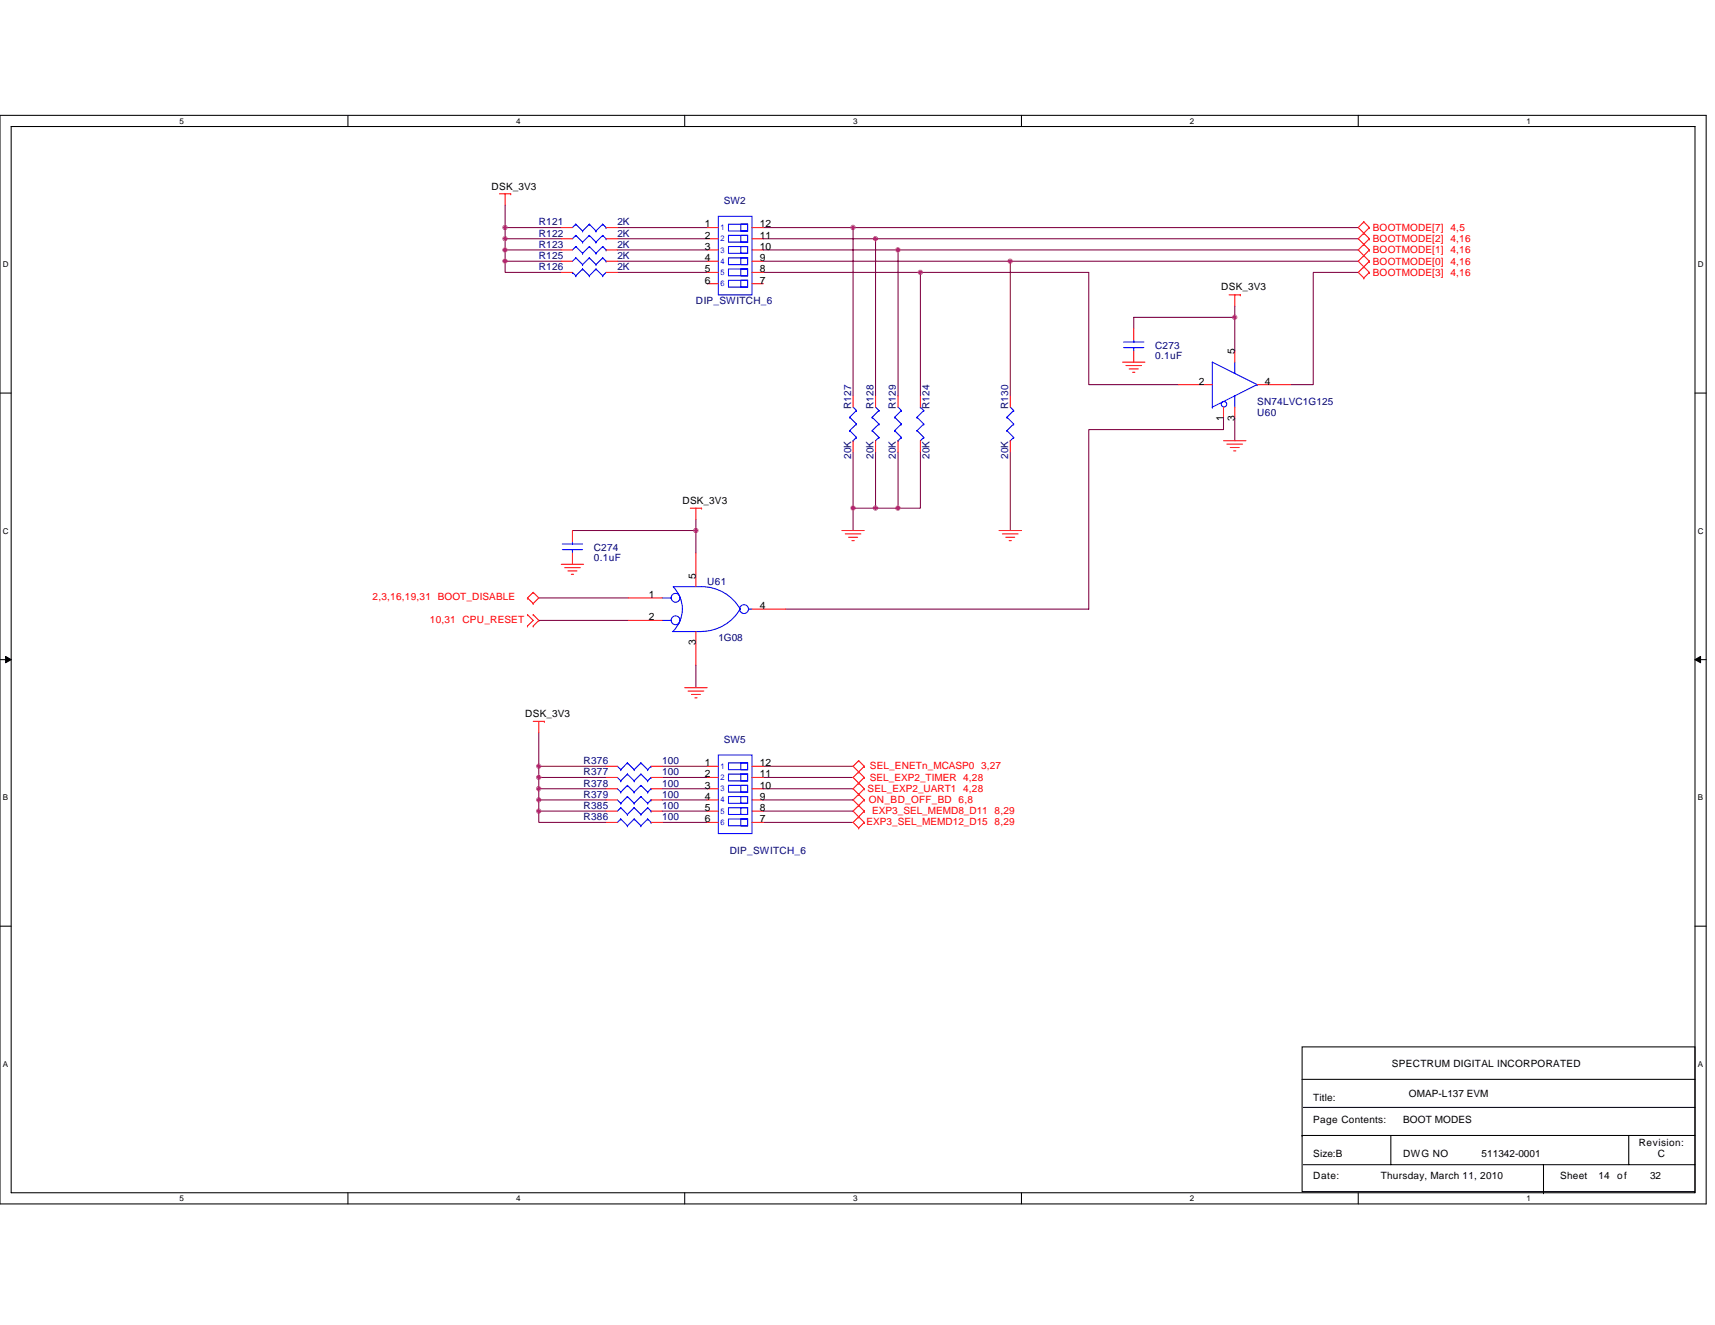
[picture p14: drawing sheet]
<svg xmlns="http://www.w3.org/2000/svg" width="279mm" height="216mm" viewBox="0 0 279 216" stroke-linecap="round" stroke-linejoin="round" font-family="sans-serif">
<defs><g id="words">
<g font-size="1.7">
<text x="114.8" y="37.1">1</text>
<text x="114.8" y="38.9">2</text>
<text x="114.8" y="40.7">3</text>
<text x="123.8" y="40.7">10</text>
<text x="123.8" y="37.1">12</text>
<text x="123.8" y="38.9">11</text>
<text x="114.8" y="42.5">4</text>
<text x="114.8" y="44.4">5</text>
<text x="114.8" y="46.2">6</text>
<text x="123.8" y="46.2">7</text>
<text x="123.8" y="44.4">8</text>
<text x="123.8" y="42.5">9</text>
<text x="201.1" y="57.7" transform="rotate(-90 201.1 57.7)">5</text>
<text x="195.3" y="62.7">2</text>
<text x="206.1" y="62.7">4</text>
<text x="199.3" y="68.5" transform="rotate(-90 199.3 68.5)">1</text>
<text x="201.1" y="68.5" transform="rotate(-90 201.1 68.5)">3</text>
<text x="113.3" y="94.3" transform="rotate(-90 113.3 94.3)">5</text>
<text x="105.7" y="97.4">1</text>
<text x="105.7" y="101.1">2</text>
<text x="123.8" y="99.2">4</text>
<text x="113.3" y="105.1" transform="rotate(-90 113.3 105.1)">3</text>
<text x="114.8" y="124.8">1</text>
<text x="123.8" y="124.8">12</text>
<text x="114.8" y="126.7">2</text>
<text x="114.8" y="128.5">3</text>
<text x="114.8" y="130.3">4</text>
<text x="123.8" y="130.3">9</text>
<text x="123.8" y="128.5">10</text>
<text x="123.8" y="126.7">11</text>
<text x="114.8" y="132.1">5</text>
<text x="114.8" y="134">6</text>
<text x="123.8" y="134">7</text>
<text x="123.8" y="132.1">8</text>
</g>
<g font-size="1.6">
<text x="80.1" y="30.9">DSK_3V3</text>
<text x="199" y="47.3">DSK_3V3</text>
<text x="111.2" y="82.1">DSK_3V3</text>
<text x="85.6" y="116.8">DSK_3V3</text>
<text x="226.8" y="173.9">SPECTRUM DIGITAL INCORPORATED</text>
<text x="214" y="179.4">Title:</text>
<text x="229.5" y="178.8">OMAP-L137 EVM</text>
<text x="214" y="183">Page Contents:</text>
<text x="228.6" y="183">BOOT MODES</text>
<text x="214" y="188.5">Size:B</text>
<text x="228.6" y="188.5">DWG NO</text>
<text x="241.4" y="188.5">511342-0001</text>
<text x="267" y="186.7">Revision:</text>
<text x="270.1" y="188.5">C</text>
<text x="214" y="192.2">Date:</text>
<text x="224.9" y="192.2">Thursday, March 11, 2010</text>
<text x="254.2" y="192.2">Sheet</text>
<text x="260.4" y="192.2">14</text>
<text x="263.5" y="192.2">of</text>
<text x="268.8" y="192.2">32</text>
</g>
<g font-size="1.6" fill="#000080">
<text x="117.9" y="33.3">SW2</text>
<text x="87.8" y="36.7">R121</text>
<text x="87.8" y="38.6">R122</text>
<text x="87.8" y="40.4">R123</text>
<text x="100.6" y="36.7">2K</text>
<text x="100.6" y="38.6">2K</text>
<text x="100.6" y="40.4">2K</text>
<text x="87.8" y="42.2">R125</text>
<text x="87.8" y="44">R126</text>
<text x="100.6" y="42.2">2K</text>
<text x="100.6" y="44">2K</text>
<text x="113.4" y="49.5">DIP_SWITCH_6</text>
<text x="188.2" y="56.9">C273</text>
<text x="188.2" y="58.5">0.1uF</text>
<text x="204.8" y="66">SN74LVC1G125</text>
<text x="138.7" y="66.7" transform="rotate(-90 138.7 66.7)">R127</text>
<text x="142.3" y="66.7" transform="rotate(-90 142.3 66.7)">R128</text>
<text x="146" y="66.7" transform="rotate(-90 146 66.7)">R129</text>
<text x="151.4" y="66.7" transform="rotate(-90 151.4 66.7)">R124</text>
<text x="164.3" y="66.7" transform="rotate(-90 164.3 66.7)">R130</text>
<text x="204.8" y="67.8">U60</text>
<text x="138.7" y="74.7" transform="rotate(-90 138.7 74.7)">20K</text>
<text x="142.3" y="74.7" transform="rotate(-90 142.3 74.7)">20K</text>
<text x="146" y="74.7" transform="rotate(-90 146 74.7)">20K</text>
<text x="151.4" y="74.7" transform="rotate(-90 151.4 74.7)">20K</text>
<text x="164.3" y="74.7" transform="rotate(-90 164.3 74.7)">20K</text>
<text x="96.7" y="89.8">C274</text>
<text x="96.7" y="91.4">0.1uF</text>
<text x="115.2" y="95.2">U61</text>
<text x="117" y="104.4">1G08</text>
<text x="95.1" y="124.5">R376</text>
<text x="107.9" y="124.5">100</text>
<text x="117.9" y="121">SW5</text>
<text x="95.1" y="126.3">R377</text>
<text x="95.1" y="128.2">R378</text>
<text x="95.1" y="130">R379</text>
<text x="95.1" y="131.8">R385</text>
<text x="107.9" y="126.3">100</text>
<text x="107.9" y="128.2">100</text>
<text x="107.9" y="130">100</text>
<text x="107.9" y="131.8">100</text>
<text x="95.1" y="133.6">R386</text>
<text x="107.9" y="133.6">100</text>
<text x="118.9" y="139.1">DIP_SWITCH_6</text>
</g>
<g font-size="1.6" fill="#f00">
<text x="223.6" y="41.3">BOOTMODE[1] 4,16</text>
<text x="223.6" y="39.5">BOOTMODE[2] 4,16</text>
<text x="223.6" y="37.6">BOOTMODE[7] 4,5</text>
<text x="223.6" y="43.1">BOOTMODE[0] 4,16</text>
<text x="223.6" y="45">BOOTMODE[3] 4,16</text>
<text x="60.7" y="97.8">2,3,16,19,31 BOOT_DISABLE</text>
<text x="70" y="101.5">10,31 CPU_RESET</text>
<text x="141.7" y="125.2">SEL_ENETn_MCASP0 3,27</text>
<text x="141.4" y="129.1">SEL_EXP2_UART1 4,28</text>
<text x="141.5" y="130.9">ON_BD_OFF_BD 6,8</text>
<text x="141.7" y="127.3">SEL_EXP2_TIMER 4,28</text>
<text x="141.2" y="134.4">EXP3_SEL_MEMD12_D15 8,29</text>
<text x="142.1" y="132.6">EXP3_SEL_MEMD8_D11 8,29</text>
</g>
<g font-size="1.3">
<text x="29.3" y="20.2">5</text>
<text x="84.1" y="20.2">4</text>
<text x="139" y="20.2">3</text>
<text x="193.8" y="20.2">2</text>
<text x="248.7" y="20.2">1</text>
<text x=".5" y="43.5">D</text>
<text x="276.6" y="43.5">D</text>
<text x=".5" y="87">C</text>
<text x="276.6" y="87">C</text>
<text x=".5" y="130.4">B</text>
<text x="276.6" y="130.4">B</text>
<text x=".5" y="173.8">A</text>
<text x="276.6" y="173.8">A</text>
<text x="29.3" y="195.7">5</text>
<text x="84.1" y="195.7">4</text>
<text x="139" y="195.7">3</text>
<text x="193.8" y="195.7">2</text>
<text x="248.7" y="195.7">1</text>
</g>
<g font-size="1.3" fill="#00f">
<text x="117.4" y="37.5">1</text>
<text x="117.4" y="39.3">2</text>
<text x="117.4" y="41.1">3</text>
<text x="117.4" y="43">4</text>
<text x="117.4" y="44.8">5</text>
<text x="117.4" y="46.6">6</text>
<text x="117.4" y="125.3">1</text>
<text x="117.4" y="127.1">2</text>
<text x="117.4" y="128.9">3</text>
<text x="117.4" y="130.7">4</text>
<text x="117.4" y="132.6">5</text>
<text x="117.4" y="134.4">6</text>
</g>
</g></defs>
<path d="M0 18.8h278v177.4h-278zM1.8 20.6h274.3v173.8h-274.3z" fill="none" stroke="#000" stroke-width=".17"/>
<g fill="#fff">
<path d="M29.3 19h.7v1.4h-.7z"/>
<path d="M29.3 194.5h.7v1.5h-.7z"/>
</g>
<path d="M56.7 18.8v1.8M56.7 194.4v1.8" fill="none" stroke="#000" stroke-width=".17"/>
<g fill="#fff">
<path d="M84.1 19h.7v1.4h-.7z"/>
<path d="M84.1 194.5h.7v1.5h-.7z"/>
</g>
<path d="M111.5 18.8v1.8M111.5 194.4v1.8" fill="none" stroke="#000" stroke-width=".17"/>
<g fill="#fff">
<path d="M139 19h.7v1.4h-.7z"/>
<path d="M139 194.5h.7v1.5h-.7z"/>
</g>
<path d="M166.4 18.8v1.8M166.4 194.4v1.8" fill="none" stroke="#000" stroke-width=".17"/>
<g fill="#fff">
<path d="M193.8 19h.8v1.4h-.8z"/>
<path d="M193.8 194.5h.8v1.5h-.8z"/>
</g>
<path d="M221.3 18.8v1.8M221.3 194.4v1.8" fill="none" stroke="#000" stroke-width=".17"/>
<g fill="#fff">
<path d="M248.7 19h.7v1.4h-.7z"/>
<path d="M248.7 194.5h.7v1.5h-.7z"/>
<path d="M.5 42.3h.9v1.5h-.9z"/>
<path d="M276.6 42.3h1v1.5h-1z"/>
<path d="M.5 85.8h.9v1.4h-.9z"/>
<path d="M276.6 85.8h1v1.4h-1z"/>
</g>
<path d="M0 64.1h1.8M276.1 64.1h1.9" fill="none" stroke="#000" stroke-width=".17"/>
<g fill="#fff">
<path d="M.5 129.2h.8v1.5h-.8z"/>
<path d="M276.6 129.2h.9v1.5h-.9z"/>
</g>
<path d="M0 107.5h1.8M276.1 107.5h1.9" fill="none" stroke="#000" stroke-width=".17"/>
<path d="M.9 107l.9 .5-.9 .5zM276.1 107.5l1-.5v1z" fill="#000" stroke="#000" stroke-width=".16"/>
<g fill="#fff">
<path d="M.5 172.6h.8v1.5h-.8z"/>
<path d="M276.6 172.6h.9v1.5h-.9z"/>
</g>
<path d="M0 150.9h1.8M276.1 150.9h1.9M212.1 170.6h64v23.6h-64zM212.1 175.9h64M212.1 185h.1M212.1 185h64M212.3 189.8h63.8M212.3 180.4h63.8M226.6 185v4.8M251.5 194.4h.1M251.5 189.8v4.6M265.3 185v4.8" fill="none" stroke="#000" stroke-width=".17"/>
<g fill="none" stroke="#800040" stroke-width=".17">
<path d="M82.3 37.1v1.8M82.3 38.9h9.1M82.3 33.4v3.7M82.3 37.1h9.1M82.3 38.9v1.8M100.6 37.1h14.6M100.6 38.9h14.6M124.4 38.9h18.2M124.4 37.1h14.6M139 37.1h82.3M139 37.1v27.4M142.6 38.9h78.7"/>
<path d="M142.6 38.9v25.6M82.3 40.7h9.1M82.3 40.7v1.9M82.3 42.6h9.1M82.3 42.6v1.8h9.1M100.6 40.7h14.6M100.6 42.6h14.6M100.6 44.4h14.6M124.4 40.7h21.9M124.4 42.6h40.2M124.4 44.4h25.5v20.1M146.3 40.7v23.8"/>
<path d="M146.3 40.7h75M149.9 44.4h27.5v18.3h14.6M164.6 42.6v21.9M164.6 42.6h56.7M201.2 51.7v5.5M201.2 51.7h-16.5v1.8M201.2 49.9v1.8M221.3 44.4h-7.3v18.3h-3.7M139 73.7v9.1M142.6 73.7v9.1M146.3 73.7v9.1M149.9 73.7v9.1h-3.6"/>
<path d="M164.6 73.7v12.7M199.3 68.2v1.8h-21.9v29.3h-49.4M201.2 68.2v3.6M87.8 97.4h14.6M93.3 86.4h20.1v3.7M113.4 84.6v1.8M139 82.8v3.6M139 82.8h3.6M142.6 82.8h3.7M87.8 119.4v5.5h10.9M87.8 101.1h.1M87.8 101.1h14.6"/>
<path d="M113.4 108.4v3.7M87.8 128.5v1.8M87.8 130.3h10.9M87.8 126.7v1.8h10.9M87.8 124.9v1.8h10.9M87.8 132.2v1.8h10.9M87.8 130.3v1.9h10.9M107.9 124.9h7.3M107.9 126.7h7.3M107.9 128.5h7.3M107.9 130.3h7.3M107.9 134h7.3"/>
<path d="M107.9 132.2h7.3M124.4 124.9h14.6M124.4 126.7h14.6M124.4 128.5h14.6M124.4 130.3h14.6M124.4 132.2h14.6M124.4 134h14.6"/>
</g>
<g fill="none" stroke="#f00" stroke-width=".17">
<path d="M81.4 31.6h1.8M82.3 31.6v1.8M83.2 31.6h.1M91.4 37.1h1.9M91.4 38.9h1.9M98.7 37.1h1.9M98.7 38.9h1.9M115.2 37.1h1.8M115.2 38.9h1.8M122.5 37.1h1.9M122.5 38.9h1.9M222.2 39.8h.1"/>
<path d="M222.2 38h.1M222.2 36.2h.1M222.2 38l.9 .9M222.2 36.2l-.9 .9 .9 .9M222.2 36.2l.9 .9M223.1 38.9h.1M223.1 37.1h.1M223.1 38.9l-1.8 1.8 .9 1M223.1 37.1l-1.8 1.8 1.8 1.8M91.4 42.6h1.9M91.4 44.4h1.9M91.4 40.7h1.9"/>
<path d="M98.7 42.6h1.9M98.7 44.4h1.9M98.7 40.7h1.9M115.2 42.6h1.8M115.2 44.4h1.8M115.2 40.7h1.8M115.2 46.2h1.8M122.5 42.6h1.9M122.5 44.4h1.9M122.5 40.7h1.9M122.5 46.2h1.9M182.9 59h3.6"/>
<path d="M183.4 59.6h2.6M184.7 53.5v1.9M184.7 57.2v1.8M200.2 48h1.9M201.2 48v1.9M201.2 57.2v1.8M202.1 48h.1M222.2 41.7h.1M222.2 43.5h.1M222.2 45.3h.1M222.2 41.7l-.9 .9 1.8 1.8M222.2 41.7l.9 .9"/>
<path d="M223.1 40.7h.1M223.1 42.6h.1M223.1 44.4h.1M223.1 44.4l-.9 .9M223.1 40.7l-.9 1M223.1 42.6l-1.8 1.8 .9 .9M139 64.5v1.8M139 71.8v1.9M142.6 64.5v1.8M142.6 71.8v1.9M146.3 64.5v1.8M146.3 71.8v1.9"/>
<path d="M149.9 64.5v1.8M149.9 71.8v1.9M164.6 64.5v1.8M164.6 71.8v1.9M184 60.1h1.4M184.5 60.7h.4M192 62.7h5.5M199.3 71.8h3.7M199.3 66.3v1.9M199.9 72.4h2.5M200.4 72.9h1.5M201 73.5h.3"/>
<path d="M201.2 66.3v1.9M204.8 62.7h5.5M85.9 97.4h.1M85.9 97.4l1 .9M86.9 96.5h.1M86.9 98.3h.1M86.9 96.5l.9 .9-.9 .9M86.9 96.5l-1 .9M91.4 91.9h3.7M92 92.5h2.5M92.5 93h1.5M93.1 93.6h.4"/>
<path d="M93.3 86.4v1.9M93.3 90.1v1.8M102.4 97.4h5.5M112.5 82.8h1.8M113.4 82.8v1.8M113.4 90.1v5.5M114.3 82.8h.1M122.5 99.3h5.5M137.2 86.4h3.6M137.7 87h2.6M138.2 87.5h1.5M138.8 88.1h.4"/>
<path d="M162.8 86.4h3.6M163.3 87h2.6M163.9 87.5h1.4M164.4 88.1h.4M85.9 102h.1M85.9 100.2h.1M85.9 100.2l1 .9-1 .9M86.9 100.2h.1M86.9 102h.1M86.9 117.5h1.8M86.9 100.2l.9 .9-.9 .9M87.8 117.5v1.9"/>
<path d="M88.7 117.5h.1M102.4 101.1h5.5M111.5 112.1h3.7M112.1 112.6h2.6M112.6 113.2h1.5M113.2 113.7h.4M113.4 102.9v5.5M98.7 124.9h1.9M98.7 126.7h1.9M98.7 128.5h1.9M98.7 130.3h1.9M98.7 132.2h1.9"/>
<path d="M98.7 134h1.9M106.1 124.9h1.8M106.1 126.7h1.8M106.1 128.5h1.8M106.1 130.3h1.8M106.1 132.2h1.8M106.1 134h1.8M115.2 124.9h1.8M115.2 126.7h1.8M115.2 128.5h1.8M115.2 130.3h1.8M115.2 132.2h1.8"/>
<path d="M115.2 134h1.8M122.5 124.9h1.9M122.5 126.7h1.9M122.5 128.5h1.9M122.5 130.3h1.9M122.5 132.2h1.9M122.5 134h1.9M139.9 124h.1M139.9 125.8h.1M139.9 127.6h.1M139.9 129.4h.1M139.9 131.3h.1"/>
<path d="M139.9 133.1h.1M139.9 134.9h.1M139.9 124l-.9 .9 1.8 1.8M139.9 124l.9 .9M139.9 127.6l-.9 .9 1.8 1.8M139.9 127.6l.9 .9M139.9 133.1l-.9 .9 .9 .9M139.9 133.1l.9 .9M140.8 124.9h.1M140.8 126.7h.1M140.8 128.5h.1M140.8 130.3h.1"/>
<path d="M140.8 132.2h.1M140.8 134h.1M140.8 124.9l-1.8 1.8 .9 .9M140.8 126.7l-.9 .9M140.8 128.5l-1.8 1.8 1.8 1.9M140.8 130.3l-1.8 1.9 .9 .9M140.8 132.2l-.9 .9M140.8 134l-.9 .9"/>
</g>
<g fill="none" stroke="#00f" stroke-width=".17">
<path d="M93.8 36.5h.1M93.8 38.4h.1M93.8 36.5l-.5 .6M93.8 36.5l1.1 1.1M93.8 38.4l-.5 .5M93.8 38.4l1.1 1.1M94.9 37.6h.1M94.9 39.5h.1M96 36.5h.1M96 38.4h.1M96 36.5l-1.1 1.1M96 36.5l1.1 1.1"/>
<path d="M96 38.4l-1.1 1.1M96 38.4l1.1 1.1M97.1 37.6h.1M97.1 39.5h.1M98.2 36.5h.1M98.2 38.4h.1M98.2 36.5l-1.1 1.1M98.2 36.5l.5 .6M98.2 38.4l-1.1 1.1M98.2 38.4l.5 .5M98.7 37.1h.1M98.7 38.9h.1"/>
<path d="M117 35.2h5.5v12.8h-5.5zM118.7 38.4h3.1v1.1h-3.1zM118.7 36.5h3.1v1.1h-3.1zM120.7 38.4h1.1v1.1h-1.1zM120.7 36.5h1.1v1.1h-1.1zM93.3 44.4h.1M93.3 44.4l.5 .5M93.8 42h.1M93.8 44.9h.1M93.8 40.2h.1M93.8 42l-.5 .6M93.8 42l1.1 1.1"/>
<path d="M93.8 40.2l-.5 .5M93.8 40.2l1.1 1.1M94.9 43.1h.1M94.9 43.8h.1M94.9 41.3h.1M94.9 43.8l1.1 1.1M94.9 43.8l-1.1 1.1M96 42h.1M96 44.9h.1M96 40.2h.1M96 42l-1.1 1.1M96 42l1.1 1.1"/>
<path d="M96 40.2l-1.1 1.1M96 40.2l1.1 1.1M97.1 43.1h.1M97.1 43.8h.1M97.1 41.3h.1M97.1 43.8l1.1 1.1M97.1 43.8l-1.1 1.1M98.2 42h.1M98.2 44.9h.1M98.2 40.2h.1M98.2 42l-1.1 1.1M98.2 42l.5 .6"/>
<path d="M98.2 40.2l-1.1 1.1M98.2 40.2l.5 .5M98.7 42.6h.1M98.7 40.7h.1M98.7 44.4l-.5 .5M118.7 45.7h3.1v1.1h-3.1zM118.7 43.8h3.1v1.1h-3.1zM118.7 42h3.1v1.1h-3.1zM118.7 40.2h3.1v1.1h-3.1zM120.7 45.7h1.1v1.1h-1.1zM120.7 43.8h1.1v1.1h-1.1zM120.7 42h1.1v1.1h-1.1z"/>
<path d="M120.7 40.2h1.1v1.1h-1.1zM183 56.6h3.4M183 55.7h3.4M184.7 55.4v.3M184.7 56.6h.1M184.7 56.6v.6M201.2 59v1.9M138.4 68h.1M138.4 70.2h.1M138.4 68l1.1 1.1M138.4 70.2l1.1 1.1M139 71.8h.1"/>
<path d="M139 66.3l.5 .6M139.5 66.9h.1M139.5 69.1h.1M139.5 71.3h.1M139.5 66.9l-1.1 1.1M139.5 69.1l-1.1 1.1M139.5 71.3l-.5 .5M142.1 68h.1M142.1 70.2h.1M142.1 68l1.1 1.1M142.1 70.2l1.1 1.1M142.6 71.8h.1"/>
<path d="M142.6 66.3l.6 .6M143.2 66.9h.1M143.2 69.1h.1M143.2 71.3h.1M143.2 66.9l-1.1 1.1M143.2 69.1l-1.1 1.1M143.2 71.3l-.6 .5M145.8 68h.1M145.8 70.2h.1M145.8 68l1.1 1.1M145.8 70.2l1.1 1.1M146.3 71.8h.1"/>
<path d="M146.3 66.3l.6 .6M146.9 66.9h.1M146.9 69.1h.1M146.9 71.3h.1M146.9 66.9l-1.1 1.1M146.9 69.1l-1.1 1.1M146.9 71.3l-.6 .5M149.4 70.2h.1M149.4 68h.1M149.4 70.2l1.1 1.1M149.4 68l1.1 1.1M149.9 66.3h.1"/>
<path d="M149.9 66.3l.6 .6M150.5 71.3h.1M150.5 69.1h.1M150.5 66.9h.1M150.5 71.3l-.6 .5M150.5 69.1l-1.1 1.1M150.5 66.9l-1.1 1.1M164 68h.1M164 70.2h.1M164 68l1.1 1.1M164 70.2l1.1 1.1M164.6 71.8h.1"/>
<path d="M164.6 66.3l.5 .6M165.1 66.9h.1M165.1 69.1h.1M165.1 71.3h.1M165.1 66.9l-1.1 1.1M165.1 69.1l-1.1 1.1M165.1 71.3l-.5 .5M197.5 66.3h.1M201.2 64.5v1.8M204.8 62.7l-7.3-3.7v7.3M204.8 62.7h.1M204.8 62.7l-7.3 3.6"/>
<path d="M91.6 89.6h3.3M91.6 88.6h3.3M93.3 88.3v.3M93.3 89.6h.1M93.3 89.6v.5M107.9 97.4h1.4M109.7 95.6a5.1 5.1 0 0 1 0 7.2M109.7 95.6h4.6a7.3 7.3 0 0 1 6.3 3.7M120.6 99.2a7.3 7.3 0 0 1-6.3 3.7M122 99.3h.5M107.9 101.1h1.4M109.5 102.9h4.8"/>
<path d="M100.6 124.9l.5 .5M100.6 126.7l.5 .5M100.6 128.5l.5 .6M100.6 130.3l.5 .6M101.1 125.4h.1M101.1 127.2h.1M101.1 129.1h.1M101.1 130.9h.1M101.1 131.6h.1M101.1 133.5h.1M101.1 131.6l-.5 .6M101.1 133.5l-.5 .5"/>
<path d="M101.1 131.6l1.1 1.1M101.1 133.5l1.1 1.1M102.2 124.3h.1M102.2 126.1h.1M102.2 128h.1M102.2 129.8h.1M102.2 132.7h.1M102.2 134.6h.1M102.2 124.3l-1.1 1.1M102.2 124.3l1.1 1.1M102.2 126.1l-1.1 1.1M102.2 126.1l1.1 1.1"/>
<path d="M102.2 128l-1.1 1.1M102.2 128l1.1 1.1M102.2 129.8l-1.1 1.1M102.2 129.8l1.1 1.1M103.3 125.4h.1M103.3 127.2h.1M103.3 129.1h.1M103.3 130.9h.1M103.3 131.6h.1M103.3 133.5h.1M103.3 131.6l-1.1 1.1M103.3 131.6l1.1 1.1"/>
<path d="M103.3 133.5l-1.1 1.1M103.3 133.5l1.1 1.1M104.4 124.3h.1M104.4 126.1h.1M104.4 128h.1M104.4 129.8h.1M104.4 132.7h.1M104.4 134.6h.1M104.4 124.3l-1.1 1.1M104.4 124.3l1.1 1.1M104.4 126.1l-1.1 1.1M104.4 126.1l1.1 1.1"/>
<path d="M104.4 128l-1.1 1.1M104.4 128l1.1 1.1M104.4 129.8l-1.1 1.1M104.4 129.8l1.1 1.1M105.5 125.4h.1M105.5 127.2h.1M105.5 129.1h.1M105.5 130.9h.1M105.5 131.6h.1M105.5 133.5h.1M105.5 131.6l.6 .6M105.5 133.5l.6 .5"/>
<path d="M105.5 131.6l-1.1 1.1M105.5 133.5l-1.1 1.1M106.1 124.9h.1M106.1 126.7h.1M106.1 128.5h.1M106.1 130.3h.1M106.1 132.2h.1M106.1 134h.1M106.1 124.9l-.6 .5M106.1 126.7l-.6 .5M106.1 128.5l-.6 .6M106.1 130.3l-.6 .6"/>
<path d="M117 123h5.5v12.8h-5.5zM118.7 133.5h3.1v1.1h-3.1zM118.7 131.6h3.1v1.1h-3.1zM118.7 129.8h3.1v1.1h-3.1zM118.7 128h3.1v1.1h-3.1zM118.7 126.1h3.1v1.1h-3.1zM118.7 124.3h3.1v1.1h-3.1zM120.7 133.5h1.1v1.1h-1.1zM120.7 131.6h1.1v1.1h-1.1zM120.7 129.8h1.1v1.1h-1.1zM120.7 128h1.1v1.1h-1.1zM120.7 126.1h1.1v1.1h-1.1z"/>
<path d="M120.7 124.3h1.1v1.1h-1.1z"/>
<circle cx="199.4" cy="65.9" r=".45"/>
<circle cx="110.1" cy="97.4" r=".72"/>
<circle cx="121.2" cy="99.2" r=".72"/>
<circle cx="110.1" cy="101.1" r=".72"/>
</g>
<g fill="#f0f" stroke="#f0f" stroke-width=".17">
<circle cx="139" cy="37.1" r=".36"/>
<circle cx="142.6" cy="38.9" r=".35"/>
<circle cx="146.3" cy="40.7" r=".36"/>
<circle cx="164.6" cy="42.6" r=".36"/>
<circle cx="82.3" cy="40.7" r=".36"/>
<circle cx="142.6" cy="82.8" r=".36"/>
<circle cx="139" cy="82.8" r=".36"/>
<circle cx="146.3" cy="82.8" r=".36"/>
<circle cx="82.3" cy="37.1" r=".36"/>
<circle cx="82.3" cy="38.9" r=".36"/>
<circle cx="87.8" cy="128.5" r=".36"/>
<circle cx="87.8" cy="126.7" r=".35"/>
<circle cx="87.8" cy="124.8" r=".35"/>
<circle cx="87.8" cy="132.2" r=".36"/>
<circle cx="87.8" cy="130.3" r=".35"/>
<circle cx="149.9" cy="44.4" r=".36"/>
<circle cx="82.3" cy="42.6" r=".36"/>
<circle cx="201.2" cy="51.7" r=".36"/>
<circle cx="113.4" cy="86.4" r=".36"/>
</g>
<use href="#words"/>
</svg>
